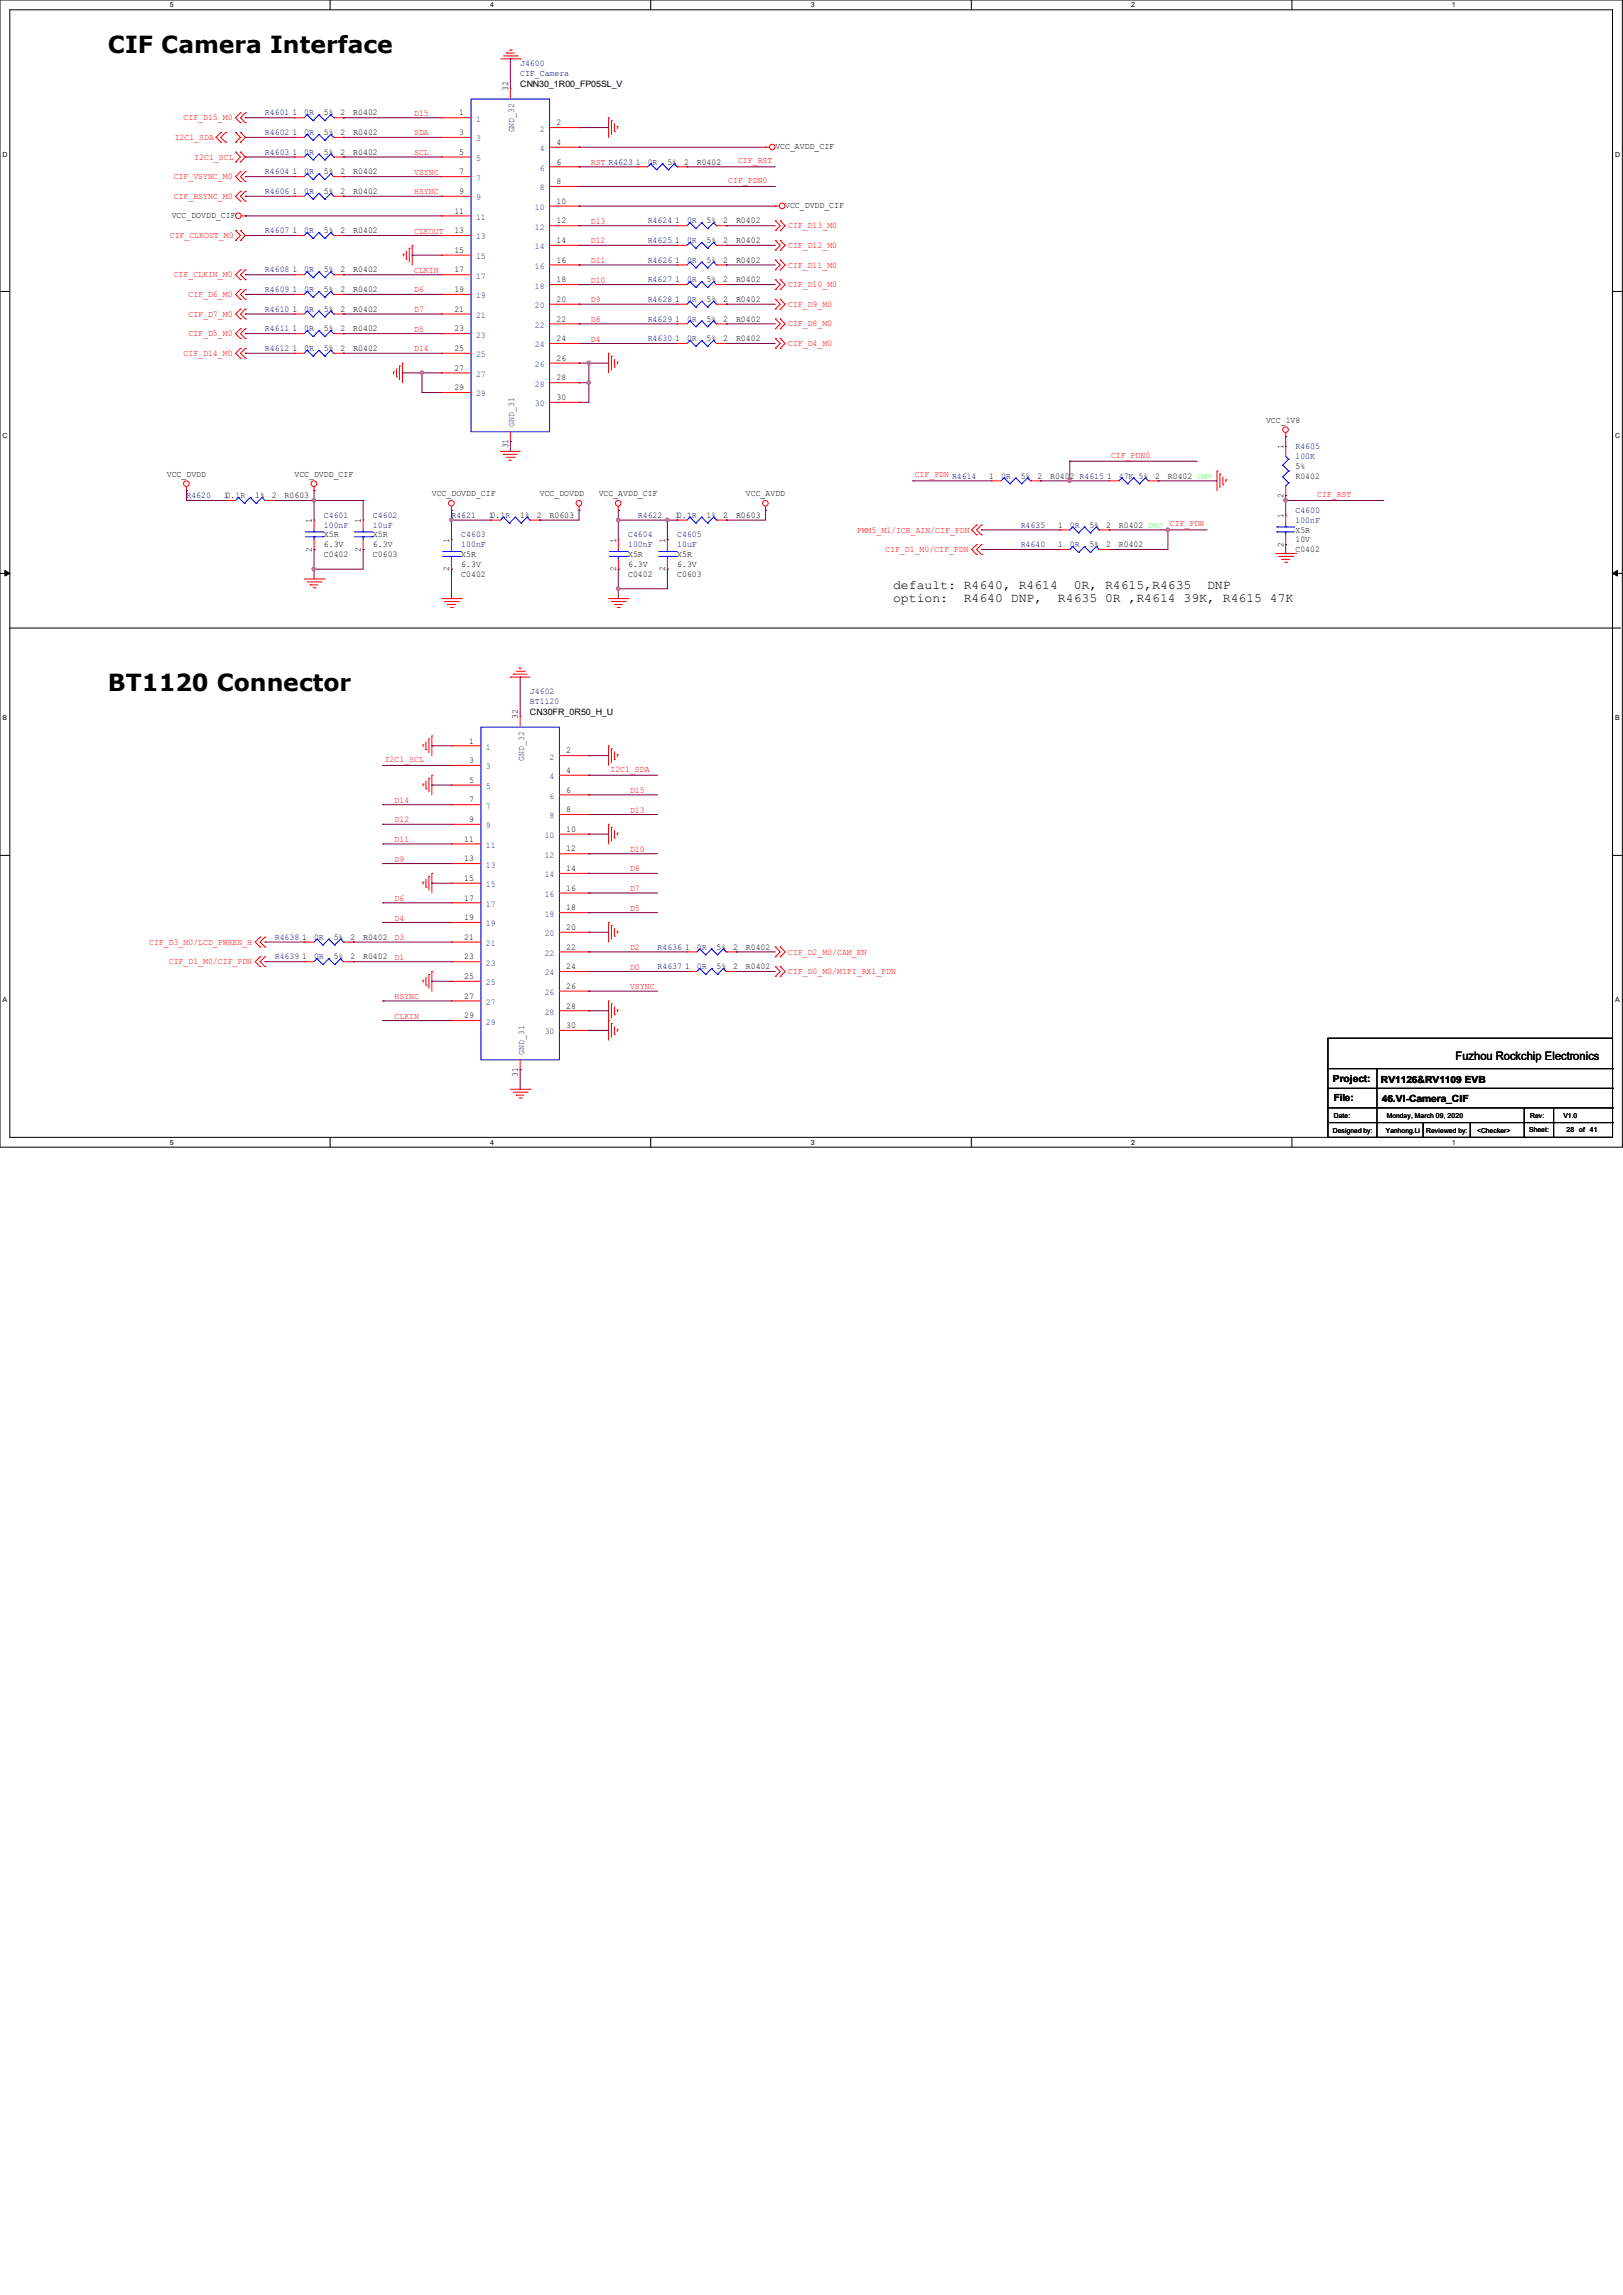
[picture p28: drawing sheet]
<svg xmlns="http://www.w3.org/2000/svg" width="210mm" height="297mm" viewBox="0 0 210 297" stroke-linecap="round" stroke-linejoin="round" font-family="sans-serif">
<defs><g id="words">
<g font-size="3">
<text x="14" y="6.9">CIF Camera Interface</text>
<text x="14" y="89.4">BT1120 Connector</text>
</g>
<g font-size="1.7">
<text x="115.6" y="76.2">default: R4640, R4614</text>
<text x="115.6" y="77.9">option:</text>
<text x="124.7" y="77.9">R4640 DNP,</text>
<text x="136.9" y="77.9">R4635 0R ,R4614 39K, R4615 47K</text>
<text x="138.9" y="76.2">0R, R4615,R4635</text>
<text x="156.2" y="76.2">DNP</text>
</g>
<text font-size="1.5" x="188.3" y="137.2">Fuzhou Rockchip Electronics</text>
<g font-size="1.3">
<text x="172.5" y="140">Project:</text>
<text x="172.6" y="142.5">File:</text>
<text x="178.7" y="140.1">RV1126&amp;RV1109 EVB</text>
<text x="178.8" y="142.7">46.VI-Camera_CIF</text>
</g>
<g font-size="1.1">
<text x="65.7" y="11.8" transform="rotate(-90 65.7 11.8)">32</text>
<text x="67.3" y="11.3">CNN30_1R00_FP05SL_V</text>
<text x="37.8" y="17.5">1</text>
<text x="37.8" y="14.9">1</text>
<text x="41.9" y="17.5">5%</text>
<text x="41.9" y="14.9">5%</text>
<text x="44.1" y="17.5">2</text>
<text x="44.1" y="14.9">2</text>
<text x="45.7" y="17.5">R0402</text>
<text x="45.7" y="14.9">R0402</text>
<text x="59.4" y="14.9">1</text>
<text x="59.4" y="17.5">3</text>
<text x="72" y="16.2">2</text>
<text x="37.8" y="22.6">1</text>
<text x="37.8" y="20">1</text>
<text x="41.9" y="22.6">5%</text>
<text x="41.9" y="20">5%</text>
<text x="44.1" y="22.6">2</text>
<text x="44.1" y="20">2</text>
<text x="45.7" y="22.6">R0402</text>
<text x="45.7" y="20">R0402</text>
<text x="59.4" y="20">5</text>
<text x="59.4" y="22.6">7</text>
<text x="72" y="18.8">4</text>
<text x="72" y="21.3">6</text>
<text x="72" y="23.8">8</text>
<text x="82.3" y="21.3">1</text>
<text x="86.4" y="21.3">5%</text>
<text x="88.5" y="21.3">2</text>
<text x="90.2" y="21.3">R0402</text>
<text x="100.3" y="19.3">VCC_AVDD_CIF</text>
<text x="22.2" y="28.2">VCC_DOVDD_CIF</text>
<text x="37.8" y="25.1">1</text>
<text x="41.9" y="25.1">5%</text>
<text x="44.1" y="25.1">2</text>
<text x="45.7" y="25.1">R0402</text>
<text x="58.8" y="27.6">11</text>
<text x="59.4" y="25.1">9</text>
<text x="72" y="26.4">10</text>
<text x="72" y="28.9">12</text>
<text x="87.4" y="28.9">1</text>
<text x="91.4" y="28.9">5%</text>
<text x="93.6" y="28.9">2</text>
<text x="95.2" y="28.9">R0402</text>
<text x="101.6" y="26.9">VCC_DVDD_CIF</text>
<text x="37.8" y="30.2">1</text>
<text x="37.8" y="35.3">1</text>
<text x="41.9" y="30.2">5%</text>
<text x="41.9" y="35.3">5%</text>
<text x="44.1" y="30.2">2</text>
<text x="44.1" y="35.3">2</text>
<text x="45.7" y="30.2">R0402</text>
<text x="45.7" y="35.3">R0402</text>
<text x="58.8" y="30.2">13</text>
<text x="58.8" y="32.7">15</text>
<text x="58.8" y="35.3">17</text>
<text x="72" y="31.5">14</text>
<text x="72" y="34">16</text>
<text x="87.4" y="31.5">1</text>
<text x="87.4" y="34">1</text>
<text x="91.4" y="31.5">5%</text>
<text x="91.4" y="34">5%</text>
<text x="93.6" y="31.5">2</text>
<text x="93.6" y="34">2</text>
<text x="95.2" y="31.5">R0402</text>
<text x="95.2" y="34">R0402</text>
<text x="37.8" y="37.8">1</text>
<text x="37.8" y="40.3">1</text>
<text x="41.9" y="37.8">5%</text>
<text x="41.9" y="40.3">5%</text>
<text x="44.1" y="37.8">2</text>
<text x="44.1" y="40.3">2</text>
<text x="45.7" y="37.8">R0402</text>
<text x="45.7" y="40.3">R0402</text>
<text x="58.8" y="37.8">19</text>
<text x="58.8" y="40.3">21</text>
<text x="72" y="36.5">18</text>
<text x="72" y="39.1">20</text>
<text x="72" y="41.6">22</text>
<text x="87.4" y="36.5">1</text>
<text x="87.4" y="39.1">1</text>
<text x="87.4" y="41.6">1</text>
<text x="91.4" y="36.5">5%</text>
<text x="91.4" y="39.1">5%</text>
<text x="91.4" y="41.6">5%</text>
<text x="93.6" y="36.5">2</text>
<text x="93.6" y="39.1">2</text>
<text x="93.6" y="41.6">2</text>
<text x="95.2" y="36.5">R0402</text>
<text x="95.2" y="39.1">R0402</text>
<text x="95.2" y="41.6">R0402</text>
<text x="37.8" y="42.9">1</text>
<text x="37.8" y="45.4">1</text>
<text x="41.9" y="42.9">5%</text>
<text x="41.9" y="45.4">5%</text>
<text x="44.1" y="42.9">2</text>
<text x="44.1" y="45.4">2</text>
<text x="45.7" y="42.9">R0402</text>
<text x="45.7" y="45.4">R0402</text>
<text x="58.8" y="42.9">23</text>
<text x="58.8" y="45.4">25</text>
<text x="58.8" y="48">27</text>
<text x="72" y="44.2">24</text>
<text x="72" y="46.7">26</text>
<text x="87.4" y="44.2">1</text>
<text x="91.4" y="44.2">5%</text>
<text x="93.6" y="44.2">2</text>
<text x="95.2" y="44.2">R0402</text>
<text x="58.8" y="50.5">29</text>
<text x="72" y="49.2">28</text>
<text x="72" y="51.8">30</text>
<text x="65.7" y="58" transform="rotate(-90 65.7 58)">31</text>
<text x="163.8" y="54.7">VCC_1V8</text>
<text x="166.1" y="58.2" transform="rotate(-90 166.1 58.2)">1</text>
<text x="21.6" y="61.7">VCC_DVDD</text>
<text x="29" y="64.5">10.1R</text>
<text x="33" y="64.5">1%</text>
<text x="35.2" y="64.5">2</text>
<text x="36.8" y="64.5">R0603</text>
<text x="38.1" y="61.7">VCC_DVDD_CIF</text>
<text x="55.9" y="64.2">VCC_DOVDD_CIF</text>
<text x="69.8" y="64.2">VCC_DOVDD</text>
<text x="77.5" y="64.2">VCC_AVDD_CIF</text>
<text x="96.5" y="64.2">VCC_AVDD</text>
<text x="128" y="61.9">1</text>
<text x="132.1" y="61.9">5%</text>
<text x="134.2" y="61.9">2</text>
<text x="135.9" y="61.9">R0402 R4615</text>
<text x="143.3" y="61.9">1</text>
<text x="149.5" y="61.9">2</text>
<text x="151.1" y="61.9">R0402 DNP</text>
<text x="166.1" y="64.4" transform="rotate(-90 166.1 64.4)">2</text>
<text x="167.6" y="61.9">R0402</text>
<text x="167.6" y="60.7">5%</text>
<text x="40.3" y="71.4" transform="rotate(-90 40.3 71.4)">2</text>
<text x="40.3" y="67.7" transform="rotate(-90 40.3 67.7)">1</text>
<text x="41.9" y="69.6">X5R</text>
<text x="41.9" y="70.8">6.3V</text>
<text x="46.7" y="71.4" transform="rotate(-90 46.7 71.4)">2</text>
<text x="46.7" y="67.7" transform="rotate(-90 46.7 67.7)">1</text>
<text x="48.3" y="69.6">X5R</text>
<text x="48.3" y="70.8">6.3V</text>
<text x="58.1" y="70.2" transform="rotate(-90 58.1 70.2)">1</text>
<text x="63.2" y="67">10.1R</text>
<text x="67.3" y="67">1%</text>
<text x="69.5" y="67">2</text>
<text x="71.1" y="67">R0603</text>
<text x="79.7" y="70.2" transform="rotate(-90 79.7 70.2)">1</text>
<text x="86.1" y="70.2" transform="rotate(-90 86.1 70.2)">1</text>
<text x="87.4" y="67">10.1R</text>
<text x="91.4" y="67">1%</text>
<text x="93.6" y="67">2</text>
<text x="95.2" y="67">R0603</text>
<text x="136.9" y="68.3">1</text>
<text x="136.9" y="70.8">1</text>
<text x="141" y="68.3">5%</text>
<text x="141" y="70.8">5%</text>
<text x="143.1" y="68.3">2</text>
<text x="143.1" y="70.8">2</text>
<text x="144.8" y="68.3">R0402 DNP</text>
<text x="144.8" y="70.8">R0402</text>
<text x="166.1" y="70.7" transform="rotate(-90 166.1 70.7)">2</text>
<text x="166.1" y="67.1" transform="rotate(-90 166.1 67.1)">1</text>
<text x="167.6" y="71.5">C0402</text>
<text x="167.6" y="68.9">X5R</text>
<text x="167.6" y="70.2">10V</text>
<text x="41.9" y="72.1">C0402</text>
<text x="48.3" y="72.1">C0603</text>
<text x="58.1" y="73.9" transform="rotate(-90 58.1 73.9)">2</text>
<text x="59.7" y="74.6">C0402</text>
<text x="59.7" y="72.1">X5R</text>
<text x="59.7" y="73.4">6.3V</text>
<text x="79.7" y="73.9" transform="rotate(-90 79.7 73.9)">2</text>
<text x="81.3" y="74.6">C0402</text>
<text x="81.3" y="72.1">X5R</text>
<text x="81.3" y="73.4">6.3V</text>
<text x="86.1" y="73.9" transform="rotate(-90 86.1 73.9)">2</text>
<text x="87.6" y="74.6">C0603</text>
<text x="87.6" y="72.1">X5R</text>
<text x="87.6" y="73.4">6.3V</text>
<text x="67" y="93.1" transform="rotate(-90 67 93.1)">32</text>
<text x="68.6" y="92.5">CN30FR_0R50_H_U</text>
<text x="60.7" y="96.2">1</text>
<text x="60.7" y="98.8">3</text>
<text x="60.7" y="101.3">5</text>
<text x="73.3" y="97.5">2</text>
<text x="73.3" y="100">4</text>
<text x="60.7" y="103.8">7</text>
<text x="60.7" y="106.4">9</text>
<text x="73.3" y="102.6">6</text>
<text x="73.3" y="105.1">8</text>
<text x="73.3" y="107.7">10</text>
<text x="60.1" y="108.9">11</text>
<text x="60.1" y="111.5">13</text>
<text x="73.3" y="110.2">12</text>
<text x="73.3" y="112.7">14</text>
<text x="60.1" y="114">15</text>
<text x="60.1" y="116.5">17</text>
<text x="60.1" y="119.1">19</text>
<text x="73.3" y="115.3">16</text>
<text x="73.3" y="117.8">18</text>
<text x="39.1" y="124.2">1</text>
<text x="39.1" y="121.6">1</text>
<text x="43.2" y="124.2">5%</text>
<text x="43.2" y="121.6">5%</text>
<text x="45.3" y="124.2">2</text>
<text x="45.3" y="121.6">2</text>
<text x="47" y="124.2">R0402</text>
<text x="47" y="121.6">R0402</text>
<text x="60.1" y="121.6">21</text>
<text x="60.1" y="124.2">23</text>
<text x="73.3" y="120.4">20</text>
<text x="73.3" y="122.9">22</text>
<text x="73.3" y="125.4">24</text>
<text x="88.6" y="122.9">1</text>
<text x="88.6" y="125.4">1</text>
<text x="92.7" y="122.9">5%</text>
<text x="92.7" y="125.4">5%</text>
<text x="94.9" y="122.9">2</text>
<text x="94.9" y="125.4">2</text>
<text x="96.5" y="122.9">R0402</text>
<text x="96.5" y="125.4">R0402</text>
<text x="60.1" y="126.7">25</text>
<text x="60.1" y="129.2">27</text>
<text x="60.1" y="131.8">29</text>
<text x="73.3" y="128">26</text>
<text x="73.3" y="130.5">28</text>
<text x="73.3" y="133.1">30</text>
<text x="67" y="139.3" transform="rotate(-90 67 139.3)">31</text>
</g>
<g font-size="1.1" fill="#000080">
<text x="67.3" y="8.6">J4600</text>
<text x="67.3" y="9.9">CIF_Camera</text>
<text x="34.3" y="17.5">R4602</text>
<text x="34.3" y="14.9">R4601</text>
<text x="39.4" y="17.5">0R</text>
<text x="39.4" y="14.9">0R</text>
<text x="34.3" y="22.6">R4604</text>
<text x="34.3" y="20">R4603</text>
<text x="39.4" y="22.6">0R</text>
<text x="39.4" y="20">0R</text>
<text x="83.8" y="21.3">0R</text>
<text x="34.3" y="25.1">R4606</text>
<text x="39.4" y="25.1">0R</text>
<text x="83.8" y="28.9">R4624</text>
<text x="88.9" y="28.9">0R</text>
<text x="34.3" y="30.2">R4607</text>
<text x="34.3" y="35.3">R4608</text>
<text x="39.4" y="30.2">0R</text>
<text x="39.4" y="35.3">0R</text>
<text x="83.8" y="31.5">R4625</text>
<text x="83.8" y="34">R4626</text>
<text x="88.9" y="31.5">0R</text>
<text x="88.9" y="34">0R</text>
<text x="34.3" y="37.8">R4609</text>
<text x="34.3" y="40.3">R4610</text>
<text x="39.4" y="37.8">0R</text>
<text x="39.4" y="40.3">0R</text>
<text x="83.8" y="36.5">R4627</text>
<text x="83.8" y="39.1">R4628</text>
<text x="83.8" y="41.6">R4629</text>
<text x="88.9" y="36.5">0R</text>
<text x="88.9" y="39.1">0R</text>
<text x="88.9" y="41.6">0R</text>
<text x="34.3" y="42.9">R4611</text>
<text x="34.3" y="45.4">R4612</text>
<text x="39.4" y="42.9">0R</text>
<text x="39.4" y="45.4">0R</text>
<text x="83.8" y="44.2">R4630</text>
<text x="88.9" y="44.2">0R</text>
<text x="167.6" y="58.1">R4605</text>
<text x="167.6" y="59.4">100K</text>
<text x="24.1" y="64.5">R4620</text>
<text x="129.5" y="61.9">0R</text>
<text x="144.8" y="61.9">47K 5%</text>
<text x="41.9" y="67">C4601</text>
<text x="41.9" y="68.3">100nF</text>
<text x="48.3" y="67">C4602</text>
<text x="48.3" y="68.3">10uF</text>
<text x="58.4" y="67">R4621</text>
<text x="59.7" y="69.6">C4603</text>
<text x="59.7" y="70.8">100nF</text>
<text x="81.3" y="69.6">C4604</text>
<text x="81.3" y="70.8">100nF</text>
<text x="82.5" y="67">R4622</text>
<text x="87.6" y="69.6">C4605</text>
<text x="87.6" y="70.8">10uF</text>
<text x="132.1" y="68.3">R4635</text>
<text x="132.1" y="70.8">R4640</text>
<text x="138.4" y="68.3">0R</text>
<text x="138.4" y="70.8">0R</text>
<text x="167.6" y="66.4">C4600</text>
<text x="167.6" y="67.7">100nF</text>
<text x="68.6" y="89.9">J4602</text>
<text x="68.6" y="91.1">BT1120</text>
<text x="35.6" y="124.2">R4639</text>
<text x="35.6" y="121.6">R4638</text>
<text x="40.6" y="124.2">0R</text>
<text x="40.6" y="121.6">0R</text>
<text x="85.1" y="122.9">R4636</text>
<text x="85.1" y="125.4">R4637</text>
<text x="90.2" y="122.9">0R</text>
<text x="90.2" y="125.4">0R</text>
</g>
<g font-size="1.1" fill="#f00">
<text x="23.7" y="15.6">CIF_D15_M0</text>
<text x="53.6" y="15">D15</text>
<text x="53.6" y="17.5">SDA</text>
<text x="22.5" y="23.2">CIF_VSYNC_M0</text>
<text x="22.6" y="18.1">I2C1_SDA</text>
<text x="25.1" y="20.7">I2C1_SCL</text>
<text x="53.6" y="22.6">VSYNC</text>
<text x="53.6" y="20.1">SCL</text>
<text x="76.5" y="21.3">RST R4623</text>
<text x="94.2" y="23.7">CIF_PDN0</text>
<text x="95.5" y="21.1">CIF_RST</text>
<text x="22.5" y="25.7">CIF_HSYNC_M0</text>
<text x="53.6" y="25.1">HSYNC</text>
<text x="76.5" y="29">D13</text>
<text x="102" y="29.5">CIF_D13_M0</text>
<text x="22" y="30.8">CIF_CLKOUT_M0</text>
<text x="22.5" y="35.9">CIF_CLKIN_M0</text>
<text x="53.6" y="30.2">CLKOUT</text>
<text x="53.6" y="35.3">CLKIN</text>
<text x="76.5" y="31.5">D12</text>
<text x="76.5" y="34">D11</text>
<text x="102" y="32.1">CIF_D12_M0</text>
<text x="102" y="34.6">CIF_D11_M0</text>
<text x="24.4" y="41">CIF_D7_M0</text>
<text x="24.4" y="38.4">CIF_D6_M0</text>
<text x="53.6" y="40.4">D7</text>
<text x="53.6" y="37.8">D6</text>
<text x="76.5" y="41.7">D8</text>
<text x="76.5" y="39.1">D9</text>
<text x="76.5" y="36.6">D10</text>
<text x="102" y="39.7">CIF_D9_M0</text>
<text x="102" y="37.2">CIF_D10_M0</text>
<text x="23.7" y="46.1">CIF_D14_M0</text>
<text x="24.4" y="43.5">CIF_D5_M0</text>
<text x="53.6" y="45.5">D14</text>
<text x="53.6" y="42.9">D5</text>
<text x="76.5" y="44.2">D4</text>
<text x="102" y="44.8">CIF_D4_M0</text>
<text x="102" y="42.2">CIF_D8_M0</text>
<text x="143.8" y="59.2">CIF_PDN0</text>
<text x="118.4" y="61.8">CIF_PDN R4614</text>
<text x="170.4" y="64.3">CIF_RST</text>
<text x="110.9" y="68.9">PWM5_M1/ICR_AIN/CIF_PDN</text>
<text x="114.6" y="71.5">CIF_D1_M0/CIF_PDN</text>
<text x="151.4" y="68.1">CIF_PDN</text>
<text x="49.8" y="98.6">I2C1_SCL</text>
<text x="79" y="99.9">I2C1_SDA</text>
<text x="51.1" y="103.9">D14</text>
<text x="51.1" y="106.4">D12</text>
<text x="81.5" y="102.6">D15</text>
<text x="81.5" y="105.2">D13</text>
<text x="51.1" y="109">D11</text>
<text x="51.1" y="111.5">D9</text>
<text x="81.5" y="110.2">D10</text>
<text x="81.5" y="112.8">D8</text>
<text x="51.1" y="116.6">D6</text>
<text x="51.1" y="119.1">D4</text>
<text x="81.5" y="115.3">D7</text>
<text x="81.5" y="117.9">D5</text>
<text x="19.3" y="122.3">CIF_D3_M0/LCD_PWREN_H</text>
<text x="21.8" y="124.8">CIF_D1_M0/CIF_PDN</text>
<text x="51.1" y="121.7">D3</text>
<text x="51.1" y="124.2">D1</text>
<text x="81.5" y="122.9">D2</text>
<text x="81.5" y="125.5">D0</text>
<text x="102" y="123.5">CIF_D2_M0/CAM_EN</text>
<text x="51.1" y="129.3">HSYNC</text>
<text x="51.1" y="131.8">CLKIN</text>
<text x="81.5" y="128">VSYNC</text>
<text x="102" y="126.1">CIF_D0_M0/MIPI_RX1_PDN</text>
</g>
<g font-size="1.1" fill="#004080">
<text x="61.6" y="15.7">1</text>
<text x="66.5" y="17.1" transform="rotate(-90 66.5 17.1)">GND_32</text>
<text x="69.8" y="17">2</text>
<text x="61.6" y="18.3">3</text>
<text x="61.6" y="20.8">5</text>
<text x="61.6" y="23.4">7</text>
<text x="69.8" y="19.6">4</text>
<text x="69.8" y="22.1">6</text>
<text x="61.6" y="25.9">9</text>
<text x="61.6" y="28.4">11</text>
<text x="69.2" y="27.2">10</text>
<text x="69.2" y="29.7">12</text>
<text x="69.8" y="24.6">8</text>
<text x="61.6" y="31">13</text>
<text x="61.6" y="33.5">15</text>
<text x="69.2" y="32.3">14</text>
<text x="69.2" y="34.8">16</text>
<text x="61.6" y="36.1">17</text>
<text x="61.6" y="38.6">19</text>
<text x="61.6" y="41.1">21</text>
<text x="69.2" y="37.3">18</text>
<text x="69.2" y="39.9">20</text>
<text x="61.6" y="43.7">23</text>
<text x="61.6" y="46.2">25</text>
<text x="69.2" y="42.4">22</text>
<text x="69.2" y="45">24</text>
<text x="69.2" y="47.5">26</text>
<text x="61.6" y="48.8">27</text>
<text x="61.6" y="51.3">29</text>
<text x="69.2" y="50">28</text>
<text x="69.2" y="52.6">30</text>
<text x="66.5" y="55.2" transform="rotate(-90 66.5 55.2)">GND_31</text>
<text x="62.9" y="97">1</text>
<text x="62.9" y="99.6">3</text>
<text x="67.8" y="98.4" transform="rotate(-90 67.8 98.4)">GND_32</text>
<text x="71.1" y="98.3">2</text>
<text x="71.1" y="100.8">4</text>
<text x="62.9" y="102.1">5</text>
<text x="62.9" y="104.7">7</text>
<text x="62.9" y="107.2">9</text>
<text x="71.1" y="103.4">6</text>
<text x="71.1" y="105.9">8</text>
<text x="62.9" y="109.7">11</text>
<text x="62.9" y="112.3">13</text>
<text x="70.5" y="108.5">10</text>
<text x="70.5" y="111">12</text>
<text x="70.5" y="113.5">14</text>
<text x="62.9" y="114.8">15</text>
<text x="62.9" y="117.4">17</text>
<text x="62.9" y="119.9">19</text>
<text x="70.5" y="116.1">16</text>
<text x="70.5" y="118.6">18</text>
<text x="62.9" y="122.4">21</text>
<text x="62.9" y="125">23</text>
<text x="70.5" y="121.2">20</text>
<text x="70.5" y="123.7">22</text>
<text x="62.9" y="127.5">25</text>
<text x="62.9" y="130.1">27</text>
<text x="70.5" y="126.2">24</text>
<text x="70.5" y="128.8">26</text>
<text x="70.5" y="131.3">28</text>
<text x="62.9" y="132.6">29</text>
<text x="67.8" y="136.5" transform="rotate(-90 67.8 136.5)">GND_31</text>
<text x="70.5" y="133.9">30</text>
</g>
<g font-size=".9">
<text x="22" y=".9">5</text>
<text x="63.4" y=".9">4</text>
<text x="104.9" y=".9">3</text>
<text x="146.4" y=".9">2</text>
<text x="187.9" y=".9">1</text>
<text x=".3" y="20.3">D</text>
<text x="209" y="20.3">D</text>
<text x=".3" y="56.7">C</text>
<text x="209" y="56.7">C</text>
<text x=".3" y="93.2">B</text>
<text x="209" y="93.2">B</text>
<text x=".3" y="129.7">A</text>
<text x="209" y="129.7">A</text>
<text x="22" y="148.1">5</text>
<text x="63.4" y="148.1">4</text>
<text x="104.9" y="148.1">3</text>
<text x="146.4" y="148.1">2</text>
<text x="172.5" y="146.6">Designed by:</text>
<text x="172.6" y="144.7">Date:</text>
<text x="179.3" y="146.6">Yanhong.Li</text>
<text x="179.5" y="144.7">Monday, March 09, 2020</text>
<text x="184.5" y="146.6">Reviewed by:</text>
<text x="187.9" y="148.1">1</text>
<text x="191.1" y="146.6">&lt;Checker&gt;</text>
<text x="197.9" y="146.5">Sheet:</text>
<text x="198" y="144.7">Rev:</text>
<text x="202.3" y="144.7">V1.0</text>
<text x="202.7" y="146.5">28</text>
<text x="204.3" y="146.5">of 41</text>
</g>
</g></defs>
<path d="M0 0h209.9v148.5h-209.9zM1.3 1.3h207.4v145.9h-207.4z" fill="none" stroke="#000" stroke-width=".13"/>
<g fill="#fff">
<path d="M22 .1h.5v1h-.5z"/>
<path d="M22 147.3h.5v1h-.5z"/>
</g>
<path d="M42.7 0v1.3M42.7 147.2v1.3" fill="none" stroke="#000" stroke-width=".13"/>
<g fill="#fff">
<path d="M63.4 .1h.5v1h-.5z"/>
<path d="M63.4 147.3h.5v1h-.5z"/>
</g>
<path d="M84.2 0v1.3M84.2 147.2v1.3" fill="none" stroke="#000" stroke-width=".13"/>
<g fill="#fff">
<path d="M104.9 .1h.5v1h-.5z"/>
<path d="M104.9 147.3h.5v1h-.5z"/>
</g>
<path d="M125.7 0v1.3M125.7 147.2v1.3" fill="none" stroke="#000" stroke-width=".13"/>
<g fill="#fff">
<path d="M146.4 .1h.5v1h-.5z"/>
<path d="M146.4 147.3h.5v1h-.5z"/>
</g>
<path d="M167.2 0v1.3M167.2 147.2v1.3" fill="none" stroke="#000" stroke-width=".13"/>
<g fill="#fff">
<path d="M187.9 .1h.5v1h-.5z"/>
<path d="M187.9 147.3h.5v1h-.5z"/>
<path d="M.3 19.5h.7v1h-.7z"/>
<path d="M209 19.5h.6v1h-.6z"/>
<path d="M.3 55.9h.7v1h-.7z"/>
<path d="M209 55.9h.6v1h-.6z"/>
</g>
<path d="M0 37.7h1.3M208.7 37.7h1.2" fill="none" stroke="#000" stroke-width=".13"/>
<g fill="#fff">
<path d="M.3 92.4h.6v1h-.6z"/>
<path d="M209 92.4h.6v1h-.6z"/>
</g>
<path d="M0 74.2h1.3M208.7 74.2h1.2" fill="none" stroke="#000" stroke-width=".13"/>
<path d="M.6 73.8l.7 .4-.7 .3zM208.7 74.2l.6-.4v.7z" fill="#000" stroke="#000" stroke-width=".13"/>
<g fill="#fff">
<path d="M.3 128.9h.6v1h-.6z"/>
<path d="M209 128.9h.5v1h-.5z"/>
</g>
<g fill="none" stroke="#000" stroke-width=".13">
<path d="M1.3 81.3h208.2M209.5 81.3h.1M0 110.7h1.3M208.7 110.7h1.2M171.8 134.4h36.9v12.8h-36.9zM171.8 138.3h36.9M178.2 138.3v8.9M208.7 138.3h.1M171.8 140.8h36.9M171.8 143.4h36.9M171.8 145.3h36.9M178.2 147.2h.1"/>
<path d="M184.1 147.2h.1M184.1 145.3v1.9M190.2 147.2h.1M190.2 145.3v1.9M197.2 147.2h.1M197.2 143.4v3.8M201 147.2h.1M201 143.4v3.8M208.7 140.8h.1M208.7 143.4h.1M208.7 145.3h.1"/>
</g>
<g fill="none" stroke="#f00" stroke-width=".13">
<path d="M28.6 18.4h.1M28.6 17.1h.1M28.6 17.1l-.7 .7 .7 .6M29.2 18.4h.1M29.2 17.1h.1M29.2 17.1l-.6 .7 .6 .6M30.5 19.7h.1M30.5 18.4h.1M30.5 17.1h.1M30.5 19.7l.6 .6-.6 .7M30.5 17.1l.6 .7-.6 .6M31.1 15.9h.1"/>
<path d="M31.1 14.6h.1M31.1 19.7h.1M31.1 17.1h.1M31.1 18.4h.1M31.1 14.6l-.6 .6 .6 .7M31.1 19.7l.6 .6-.6 .7M31.1 17.1l.6 .7-.6 .6M31.7 15.9h.1M31.7 14.6h.1M31.7 14.6l-.6 .6 .6 .7M38.1 17.8h.1M38.1 15.2h.1"/>
<path d="M38.1 17.8h1.3M38.1 15.2h1.3M43.2 17.8h1.2M43.2 15.2h1.2M44.4 17.8h.1M44.4 15.2h.1M57.1 15.2h.1M57.1 17.8h.1M57.1 17.8h3.9M57.1 15.2h3.9M64.8 7.6h2.5M65.2 7.2h1.7"/>
<path d="M65.5 6.9h.1M65.5 6.9h1M65.9 6.5h.3M66 11.4h.1M66 11.4v1.3M66.2 6.5h.1M66.9 7.2h.1M67.3 7.6h.1M71.1 19h3.8M71.1 16.5h3.8M74.9 16.5h.1M74.9 19h.1"/>
<path d="M78.7 15.2h.1M78.7 15.2v2.6M79.1 15.6h.1M79.1 15.6v1.8M79.5 17h.1M79.5 16v1M79.9 16.4h.1M79.9 16.4v.2M99.1 19h.1M99.1 19h.5M30.5 31.1h.1M30.5 29.8h.1"/>
<path d="M30.5 21h.1M30.5 29.8l.6 .7-.6 .6M31.1 38.7h.1M31.1 37.5h.1M31.1 23.5h.1M31.1 22.2h.1M31.1 26h.1M31.1 24.8h.1M31.1 29.8h.1M31.1 31.1h.1M31.1 36.2h.1M31.1 34.9h.1"/>
<path d="M31.1 21h.1M31.1 37.5l-.6 .6 .6 .6M31.1 22.2l-.6 .7 .6 .6M31.1 24.8l-.6 .6 .6 .6M31.1 29.8l.6 .7-.6 .6M31.1 34.9l-.6 .7 .6 .6M31.2 27.9h.5M31.7 27.9h.1M31.7 38.7h.1M31.7 37.5h.1M31.7 23.5h.1M31.7 22.2h.1"/>
<path d="M31.7 26h.1M31.7 24.8h.1M31.7 36.2h.1M31.7 34.9h.1M31.7 37.5l-.6 .6 .6 .6M31.7 22.2l-.6 .7 .6 .6M31.7 24.8l-.6 .6 .6 .6M31.7 34.9l-.6 .7 .6 .6M38.1 22.9h.1M38.1 30.5h.1M38.1 35.6h.1M38.1 38.1h.1"/>
<path d="M38.1 20.3h.1M38.1 25.4h.1M38.1 22.9h1.3M38.1 30.5h1.3M38.1 35.6h1.3M38.1 38.1h1.3M38.1 20.3h1.3M38.1 25.4h1.3M43.2 22.9h1.2M43.2 30.5h1.2M43.2 35.6h1.2M43.2 38.1h1.2"/>
<path d="M43.2 20.3h1.2M43.2 25.4h1.2M44.4 22.9h.1M44.4 30.5h.1M44.4 35.6h.1M44.4 38.1h.1M44.4 20.3h.1M44.4 25.4h.1M52.2 32.9h.1M52.2 32.9v.2M52.6 33.5h.1M52.6 32.5v1"/>
<path d="M53 32.1h.1M53 32.1v1.8M53.3 31.7h.1M53.3 31.7v2.6M57.1 20.3h.1M57.1 22.9h.1M57.1 25.4h.1M57.1 27.9h.1M57.1 30.5h.1M57.1 33h.1M57.1 35.6h.1M57.1 38.1h.1"/>
<path d="M57.1 27.9h3.9M57.1 22.9h3.9M57.1 30.5h3.9M57.1 35.6h3.9M57.1 38.1h3.9M57.1 20.3h3.9M57.1 25.4h3.9M57.1 33h3.9M71.1 26.7h3.8M71.1 31.7h3.8M71.1 34.3h3.8M71.1 36.8h3.8"/>
<path d="M71.1 39.4h3.8M71.1 21.6h3.8M71.1 29.2h3.8M71.1 24.1h3.8M74.9 21.6h.1M74.9 24.1h.1M74.9 26.7h.1M74.9 29.2h.1M74.9 31.7h.1M74.9 34.3h.1M74.9 36.8h.1M74.9 39.4h.1"/>
<path d="M82.5 21.6h.1M82.5 21.6h1.3M87.6 31.7h.1M87.6 34.3h.1M87.6 36.8h.1M87.6 39.4h.1M87.6 29.2h.1M87.6 31.7h1.3M87.6 34.3h1.3M87.6 36.8h1.3M87.6 39.4h1.3M87.6 21.6h1.3"/>
<path d="M87.6 29.2h1.3M88.9 21.6h.1M92.7 31.7h1.3M92.7 34.3h1.3M92.7 36.8h1.3M92.7 39.4h1.3M92.7 29.2h1.3M94 31.7h.1M94 34.3h.1M94 36.8h.1M94 39.4h.1M94 29.2h.1"/>
<path d="M100.3 26.7h.1M100.3 32.4h.1M100.3 31.1h.1M100.3 29.8h.1M100.3 28.6h.1M100.3 38.7h.1M100.3 34.9h.1M100.3 33.7h.1M100.3 37.5h.1M100.3 36.2h.1M100.3 26.7h.5M100.3 31.1l.7 .6-.7 .7"/>
<path d="M100.3 28.6l.7 .6-.7 .6M100.3 38.7l.7 .7-.7 .6M100.3 33.7l.7 .6-.7 .6M100.3 36.2l.7 .6-.7 .7M101 32.4h.1M101 31.1h.1M101 29.8h.1M101 28.6h.1M101 38.7h.1M101 34.9h.1M101 33.7h.1M101 37.5h.1"/>
<path d="M101 36.2h.1M101 31.1l.6 .6-.6 .7M101 28.6l.6 .6-.6 .6M101 38.7l.6 .7-.6 .6M101 33.7l.6 .6-.6 .6M101 36.2l.6 .6-.6 .7M31.1 46.4h.1M31.1 45.1h.1M31.1 43.8h.1M31.1 42.5h.1M31.1 41.3h.1M31.1 40h.1"/>
<path d="M31.1 45.1l-.6 .6 .6 .7M31.1 42.5l-.6 .7 .6 .6M31.1 40l-.6 .6 .6 .7M31.7 46.4h.1M31.7 45.1h.1M31.7 43.8h.1M31.7 42.5h.1M31.7 41.3h.1M31.7 40h.1M31.7 45.1l-.6 .6 .6 .7M31.7 42.5l-.6 .7 .6 .6M31.7 40l-.6 .6 .6 .7"/>
<path d="M38.1 43.2h.1M38.1 40.6h.1M38.1 45.7h.1M38.1 43.2h1.3M38.1 40.6h1.3M38.1 45.7h1.3M43.2 43.2h1.2M43.2 40.6h1.2M43.2 45.7h1.2M44.4 43.2h.1M44.4 40.6h.1M44.4 45.7h.1"/>
<path d="M50.9 48.1h.1M50.9 48.1v.3M51.3 48.8h.1M51.3 47.8v1M51.7 47.4h.1M51.7 47.4v1.7M52.1 47h.1M52.1 47v2.5M57.1 40.6h.1M57.1 43.2h.1M57.1 45.7h.1M57.1 48.3h.1"/>
<path d="M57.1 50.8h.1M57.1 43.2h3.9M57.1 40.6h3.9M57.1 45.7h3.9M57.1 48.3h3.9M57.1 50.8h3.9M64.8 58.4h.1M64.8 58.4h2.5M65.2 58.8h.1M65.2 58.8h1.7M65.5 59.2h1M65.9 59.6h.1"/>
<path d="M65.9 59.6h.3M66 57.1h.1M66 55.9v1.2M66.5 59.2h.1M71.1 44.4h3.8M71.1 41.9h3.8M71.1 47h3.8M71.1 49.5h3.8M71.1 52.1h3.8M74.9 41.9h.1M74.9 44.4h.1M74.9 47h.1"/>
<path d="M74.9 49.5h.1M74.9 52.1h.1M78.7 45.7h.1M78.7 45.7v2.6M79.1 46.1h.1M79.1 46.1v1.8M79.5 47.5h.1M79.5 46.5v1M79.9 46.9h.1M79.9 46.9v.2M87.6 44.4h.1M87.6 41.9h.1"/>
<path d="M87.6 44.4h1.3M87.6 41.9h1.3M92.7 44.4h1.3M92.7 41.9h1.3M94 44.4h.1M94 41.9h.1M100.3 45.1h.1M100.3 43.8h.1M100.3 42.5h.1M100.3 41.3h.1M100.3 40h.1M100.3 43.8l.7 .6-.7 .7"/>
<path d="M100.3 41.3l.7 .6-.7 .6M101 45.1h.1M101 43.8h.1M101 42.5h.1M101 41.3h.1M101 40h.1M101 43.8l.6 .6-.6 .7M101 41.3l.6 .6-.6 .6M166.4 56.5h.1M166.4 57.8h.1M166.4 56v.5M166.4 57.8v1.3"/>
<path d="M24.1 63.5h.1M24.1 63v.5M29.2 64.8h.1M29.2 64.8h1.3M34.3 64.8h1.3M35.6 64.8h.1M39.4 74.9h2.5M39.8 75.3h1.7M40.1 75.7h.1M40.1 75.7h1M40.5 76.1h.3M40.6 63.5h.1"/>
<path d="M40.6 67.3h.1M40.6 71.1h.1M40.6 63v.5M40.6 67.3v1.3M40.6 69.8v1.3M40.8 76.1h.1M41.5 75.3h.1M41.9 74.9h.1M47 67.3h.1M47 71.1h.1M47 67.3v1.3M47 69.8v1.3"/>
<path d="M57.1 77.5h2.6M57.5 77.9h1.8M57.9 78.2h.1M57.9 78.2h1M58.3 78.6h.2M58.4 66h.1M58.4 69.8h.1M58.4 73.7h.1M58.4 65.5v.5M58.4 69.8v1.3M58.4 72.4v1.3M58.5 78.6h.1"/>
<path d="M59.3 77.9h.1M59.7 77.5h.1M63.5 67.3h.1M63.5 67.3h1.3M68.6 67.3h1.2M69.8 67.3h.1M74.9 66h.1M74.9 65.5v.5M78.7 77.5h2.6M79.1 77.9h1.8M79.5 78.2h.1M79.5 78.2h1"/>
<path d="M79.9 78.6h.2M80 66h.1M80 69.8h.1M80 73.7h.1M80 65.5v.5M80 69.8v1.3M80 72.4v1.3M80.1 78.6h.1M80.9 77.9h.1M81.3 77.5h.1M86.4 69.8h.1M86.4 73.7h.1"/>
<path d="M86.4 69.8v1.3M86.4 72.4v1.3M87.6 67.3h.1M87.6 67.3h1.3M92.7 67.3h1.3M94 67.3h.1M99.1 66h.1M99.1 65.5v.5M126.4 69.2h.1M126.4 67.9h.1M126.4 71.8h.1M126.4 70.5h.1"/>
<path d="M126.4 67.9l-.7 .7 .7 .6M126.4 70.5l-.7 .6 .7 .7M127 69.2h.1M127 67.9h.1M127 71.8h.1M127 70.5h.1M127 67.9l-.6 .7 .6 .6M127 70.5l-.6 .6 .6 .7M128.3 62.2h.1M128.3 62.2h1.2M133.3 62.2h1.3M134.6 62.2h.1"/>
<path d="M137.2 68.6h.1M137.2 71.1h.1M137.2 68.6h1.2M137.2 71.1h1.2M142.2 68.6h1.3M142.2 71.1h1.3M143.5 68.6h.1M143.5 62.2h.1M143.5 71.1h.1M143.5 62.2h1.3M148.6 62.2h1.3M149.9 62.2h.1"/>
<path d="M157.5 61h.1M157.5 61v2.5M157.9 61.3h.1M157.9 61.3v1.8M158.2 62.7h.1M158.2 61.7v1M158.6 62.1h.1M158.6 62.1v.3M165.1 71.6h2.5M165.5 72h1.8M165.9 72.4h.1M165.9 72.4h1"/>
<path d="M166.2 72.8h.3M166.4 64.1h.1M166.4 66.7h.1M166.4 70.5h.1M166.4 62.9v1.2M166.4 66.7v1.2M166.4 69.2v1.3M166.5 72.8h.1M167.3 72h.1M167.6 71.6h.1M54.7 96.4h.1M54.7 96.4v.2"/>
<path d="M55.1 97h.1M55.1 96v1M55.5 95.6h.1M55.5 95.6v1.8M55.9 95.2h.1M55.9 95.2v2.6M58.4 96.5h.1M58.4 99.1h.1M58.4 96.5h3.8M58.4 99.1h3.8M66 87.6h.1M66 87.6h2.6"/>
<path d="M66.4 87.2h.1M66.4 87.2h1.8M66.8 86.9h1M67.2 86.5h.1M67.2 86.5h.2M67.3 92.7h.1M67.3 92.7v1.3M67.8 86.9h.1M72.4 97.8h3.8M76.2 97.8h.1M78.7 96.5h.1M78.7 96.5v2.6"/>
<path d="M79.1 96.9h.1M79.1 96.9v1.8M79.5 98.3h.1M79.5 97.3v1M79.9 97.7h.1M79.9 97.7v.2M54.7 101.5h.1M54.7 114.2h.1M54.7 101.5v.2M54.7 114.2v.2M55.1 102.1h.1M55.1 114.8h.1"/>
<path d="M55.1 101.1v1M55.1 113.8v1M55.5 100.7h.1M55.5 113.4h.1M55.5 100.7v1.8M55.5 113.4v1.8M55.9 100.3h.1M55.9 113h.1M55.9 100.3v2.6M55.9 113v2.6M58.4 101.6h.1M58.4 104.1h.1"/>
<path d="M58.4 106.7h.1M58.4 109.2h.1M58.4 111.8h.1M58.4 114.3h.1M58.4 116.8h.1M58.4 119.4h.1M58.4 101.6h3.8M58.4 104.1h3.8M58.4 106.7h3.8M58.4 109.2h3.8M58.4 111.8h3.8M58.4 114.3h3.8"/>
<path d="M58.4 116.8h3.8M58.4 119.4h3.8M72.4 100.3h3.8M72.4 102.9h3.8M72.4 105.4h3.8M72.4 107.9h3.8M72.4 110.5h3.8M72.4 113h3.8M72.4 115.6h3.8M72.4 118.1h3.8M76.2 100.3h.1M76.2 102.9h.1"/>
<path d="M76.2 105.4h.1M76.2 107.9h.1M76.2 110.5h.1M76.2 113h.1M76.2 115.6h.1M76.2 118.1h.1M78.7 106.7h.1M78.7 119.4h.1M78.7 106.7v2.5M78.7 119.4v2.5M79.1 107.1h.1M79.1 119.8h.1"/>
<path d="M79.1 107.1v1.7M79.1 119.8v1.7M79.5 108.5h.1M79.5 107.4v1.1M79.9 107.8h.1M79.9 107.8v.3M33.7 125.1h.1M33.7 123.8h.1M33.7 122.6h.1M33.7 121.3h.1M33.7 123.8l-.7 .7 .7 .6M33.7 121.3l-.7 .6 .7 .7"/>
<path d="M34.3 125.1h.1M34.3 123.8h.1M34.3 122.6h.1M34.3 121.3h.1M34.3 123.8l-.6 .7 .6 .6M34.3 121.3l-.6 .6 .6 .7M39.4 124.5h.1M39.4 121.9h.1M39.4 121.9h1.2M39.4 124.5h1.2M44.4 121.9h1.3M44.4 124.5h1.3"/>
<path d="M45.7 124.5h.1M45.7 121.9h.1M54.7 126.9h.1M54.7 126.9v.2M55.1 127.5h.1M55.1 126.5v1M55.5 126.1h.1M55.5 126.1v1.8M55.9 125.7h.1M55.9 125.7v2.6M58.4 121.9h.1M58.4 124.5h.1"/>
<path d="M58.4 127h.1M58.4 129.5h.1M58.4 132.1h.1M58.4 121.9h3.8M58.4 124.5h3.8M58.4 127h3.8M58.4 129.5h3.8M58.4 132.1h3.8M67.3 138.4h.1M67.3 137.2v1.2M72.4 120.6h3.8M72.4 123.2h3.8"/>
<path d="M72.4 125.7h3.8M72.4 128.3h3.8M72.4 130.8h3.8M72.4 133.3h3.8M76.2 120.6h.1M76.2 123.2h.1M76.2 125.7h.1M76.2 128.3h.1M76.2 130.8h.1M76.2 133.3h.1M78.7 129.5h.1M78.7 132.1h.1"/>
<path d="M78.7 129.5v5.1M79.1 129.9h.1M79.1 132.5h.1M79.1 129.9v1.8M79.1 132.5v1.7M79.5 121.2h.1M79.5 131.3h.1M79.5 133.9h.1M79.5 120.1v1.1M79.5 130.3v1M79.5 132.8v1.1M79.9 120.5h.1"/>
<path d="M79.9 130.7h.1M79.9 133.2h.1M79.9 120.5v.3M79.9 130.7v.2M79.9 133.2v.3M88.9 123.2h.1M88.9 125.7h.1M88.9 123.2h1.3M88.9 125.7h1.3M94 123.2h1.2M94 125.7h1.2M95.2 123.2h.1"/>
<path d="M95.2 125.7h.1M100.3 126.4h.1M100.3 125.1h.1M100.3 123.8h.1M100.3 122.6h.1M100.3 125.1l.7 .6-.7 .7M100.3 122.6l.7 .6-.7 .6M101 126.4h.1M101 125.1h.1M101 123.8h.1M101 122.6h.1M101 125.1l.6 .6-.6 .7"/>
<path d="M101 122.6l.6 .6-.6 .6M66 141h2.6M66.4 141.4h1.8M66.8 141.7h.1M66.8 141.7h1M67.2 142.1h.2M67.4 142.1h.1M68.2 141.4h.1M68.6 141h.1"/>
<circle cx="99.9" cy="19" r=".36"/>
<circle cx="30.8" cy="27.9" r=".36"/>
<circle cx="101.2" cy="26.6" r=".36"/>
<circle cx="166.3" cy="55.6" r=".36"/>
<circle cx="24.1" cy="62.6" r=".36"/>
<circle cx="40.6" cy="62.6" r=".36"/>
<circle cx="58.4" cy="65.1" r=".36"/>
<circle cx="74.9" cy="65.1" r=".36"/>
<circle cx="80" cy="65.1" r=".36"/>
<circle cx="99" cy="65.1" r=".36"/>
</g>
<g fill="none" stroke="#00f" stroke-width=".13">
<path d="M39.8 19.9h.1M39.8 17.4h.1M39.8 14.9h.1M39.8 19.9l-.4 .4M39.8 19.9l.7 .8M39.8 17.4l-.4 .4M39.8 17.4l.7 .8M39.8 14.9l-.4 .3M39.8 14.9l.7 .7M40.5 18.2h.1M40.5 15.6h.1M41.3 19.9h.1"/>
<path d="M41.3 17.4h.1M41.3 14.9h.1M41.3 19.9l-.8 .8M41.3 19.9l.7 .8M41.3 17.4l-.8 .8M41.3 17.4l.7 .8M41.3 14.9l-.8 .7M41.3 14.9l.7 .7M42 18.2h.1M42 15.6h.1M42.8 19.9h.1M42.8 17.4h.1"/>
<path d="M42.8 14.9h.1M42.8 19.9l-.8 .8M42.8 19.9l.4 .4M42.8 17.4l-.8 .8M42.8 17.4l.4 .4M42.8 14.9l-.8 .7M42.8 14.9l.4 .3M43.2 17.8h.1M43.2 15.2h.1M61 12.8h10.1v43.1h-10.1zM39.8 22.5h.1M39.8 30.1h.1"/>
<path d="M39.8 35.2h.1M39.8 37.7h.1M39.8 25h.1M39.8 22.5l-.4 .4M39.8 22.5l.7 .7M39.8 30.1l-.4 .4M39.8 30.1l.7 .8M39.8 35.2l-.4 .4M39.8 35.2l.7 .7M39.8 37.7l-.4 .4M39.8 37.7l.7 .8M39.8 25l-.4 .4"/>
<path d="M39.8 25l.7 .8M40.5 23.2h.1M40.5 30.9h.1M40.5 35.9h.1M40.5 38.5h.1M40.5 20.7h.1M40.5 25.8h.1M41.3 22.5h.1M41.3 30.1h.1M41.3 35.2h.1M41.3 37.7h.1M41.3 25h.1"/>
<path d="M41.3 22.5l-.8 .7M41.3 22.5l.7 .7M41.3 30.1l-.8 .8M41.3 30.1l.7 .8M41.3 35.2l-.8 .7M41.3 35.2l.7 .7M41.3 37.7l-.8 .8M41.3 37.7l.7 .8M41.3 25l-.8 .8M41.3 25l.7 .8M42 23.2h.1M42 30.9h.1"/>
<path d="M42 35.9h.1M42 38.5h.1M42 20.7h.1M42 25.8h.1M42.8 22.5h.1M42.8 30.1h.1M42.8 35.2h.1M42.8 37.7h.1M42.8 25h.1M42.8 22.5l-.8 .7M42.8 22.5l.4 .4M42.8 30.1l-.8 .8"/>
<path d="M42.8 30.1l.4 .4M42.8 35.2l-.8 .7M42.8 35.2l.4 .4M42.8 37.7l-.8 .8M42.8 37.7l.4 .4M42.8 25l-.8 .8M42.8 25l.4 .4M43.2 22.9h.1M43.2 30.5h.1M43.2 35.6h.1M43.2 38.1h.1M43.2 20.3h.1"/>
<path d="M43.2 25.4h.1M84.2 21.2h.1M84.2 21.2l-.4 .4M84.2 21.2l.8 .8M85 22h.1M85.7 21.2h.1M85.7 21.2l-.7 .8M85.7 21.2l.8 .8M86.5 22h.1M87.2 21.2h.1M87.2 21.2l-.7 .8M87.2 21.2l.4 .4"/>
<path d="M87.6 21.6h.1M89.3 31.4h.1M89.3 33.9h.1M89.3 36.4h.1M89.3 39h.1M89.3 28.8h.1M89.3 31.4l-.4 .3M89.3 31.4l.7 .7M89.3 33.9l-.4 .4M89.3 33.9l.7 .8M89.3 36.4l-.4 .4M89.3 36.4l.7 .8"/>
<path d="M89.3 39l-.4 .4M89.3 39l.7 .8M89.3 28.8l-.4 .4M89.3 28.8l.7 .8M90 32.1h.1M90 34.7h.1M90 37.2h.1M90 39.8h.1M90 29.6h.1M90.8 31.4h.1M90.8 33.9h.1M90.8 36.4h.1"/>
<path d="M90.8 39h.1M90.8 28.8h.1M90.8 31.4l-.8 .7M90.8 31.4l.8 .7M90.8 33.9l-.8 .8M90.8 33.9l.8 .8M90.8 36.4l-.8 .8M90.8 36.4l.8 .8M90.8 39l-.8 .8M90.8 39l.8 .8M90.8 28.8l-.8 .8M90.8 28.8l.8 .8"/>
<path d="M91.6 32.1h.1M91.6 34.7h.1M91.6 37.2h.1M91.6 39.8h.1M91.6 29.6h.1M92.3 31.4h.1M92.3 33.9h.1M92.3 36.4h.1M92.3 39h.1M92.3 28.8h.1M92.3 31.4l-.7 .7M92.3 31.4l.4 .3"/>
<path d="M92.3 33.9l-.7 .8M92.3 33.9l.4 .4M92.3 36.4l-.7 .8M92.3 36.4l.4 .4M92.3 39l-.7 .8M92.3 39l.4 .4M92.3 28.8l-.7 .8M92.3 28.8l.4 .4M92.7 31.7h.1M92.7 34.3h.1M92.7 36.8h.1M92.7 39.4h.1"/>
<path d="M92.7 29.2h.1M39.8 42.8h.1M39.8 40.3h.1M39.8 45.3h.1M39.8 42.8l-.4 .4M39.8 42.8l.7 .8M39.8 40.3l-.4 .3M39.8 40.3l.7 .7M39.8 45.3l-.4 .4M39.8 45.3l.7 .8M40.5 43.6h.1M40.5 41h.1"/>
<path d="M40.5 46.1h.1M41.3 42.8h.1M41.3 40.3h.1M41.3 45.3h.1M41.3 42.8l-.8 .8M41.3 42.8l.7 .8M41.3 40.3l-.8 .7M41.3 40.3l.7 .7M41.3 45.3l-.8 .8M41.3 45.3l.7 .8M42 43.6h.1M42 41h.1"/>
<path d="M42 46.1h.1M42.8 42.8h.1M42.8 40.3h.1M42.8 45.3h.1M42.8 42.8l-.8 .8M42.8 42.8l.4 .4M42.8 40.3l-.8 .7M42.8 40.3l.4 .3M42.8 45.3l-.8 .8M42.8 45.3l.4 .4M43.2 43.2h.1M43.2 40.6h.1"/>
<path d="M43.2 45.7h.1M89.3 44.1h.1M89.3 41.5h.1M89.3 44.1l-.4 .3M89.3 44.1l.7 .7M89.3 41.5l-.4 .4M89.3 41.5l.7 .8M90 44.8h.1M90 42.3h.1M90.8 44.1h.1M90.8 41.5h.1M90.8 44.1l-.8 .7"/>
<path d="M90.8 44.1l.8 .7M90.8 41.5l-.8 .8M90.8 41.5l.8 .8M91.6 44.8h.1M91.6 42.3h.1M92.3 44.1h.1M92.3 41.5h.1M92.3 44.1l-.7 .7M92.3 44.1l.4 .3M92.3 41.5l-.7 .8M92.3 41.5l.4 .4M92.7 44.4h.1"/>
<path d="M92.7 41.9h.1M166.4 59.1l.4 .3M166.8 59.4h.1M166.8 59.4l-.8 .8M30.9 64.4h.1M30.9 64.4l-.4 .4M30.9 64.4l.7 .8M31.6 65.2h.1M32.4 64.4h.1M32.4 64.4l-.8 .8M32.4 64.4l.7 .8M33.1 65.2h.1"/>
<path d="M33.9 64.4h.1M33.9 64.4l-.8 .8M33.9 64.4l.4 .4M34.3 64.8h.1M39.5 69.5h2.3M39.5 68.8h2.3M40.6 68.8h.1M40.6 69.5h.1M40.6 68.6v.2M40.6 69.5v.3M41.8 69.5h.1M41.8 68.8h.1"/>
<path d="M45.8 69.5h2.3M45.8 68.8h2.3M47 68.8h.1M47 69.5h.1M47 68.6v.2M47 69.5v.3M48.1 69.5h.1M48.1 68.8h.1M57.3 72h2.3M57.3 71.4h2.3M58.4 71.4h.1M58.4 72h.1"/>
<path d="M58.4 71.1v.3M58.4 72v.4M59.6 72h.1M59.6 71.4h.1M65.2 66.9h.1M65.2 66.9l-.4 .4M65.2 66.9l.7 .8M65.9 67.7h.1M66.7 66.9h.1M66.7 66.9l-.8 .8M66.7 66.9l.7 .8M67.4 67.7h.1"/>
<path d="M68.2 66.9h.1M68.2 66.9l-.8 .8M68.2 66.9l.4 .4M68.6 67.3h.1M78.9 72h2.3M78.9 71.4h2.3M80 71.4h.1M80 72h.1M80 71.1v.3M80 72v.4M81.2 72h.1M81.2 71.4h.1"/>
<path d="M85.2 72h2.3M85.2 71.4h2.3M86.4 71.4h.1M86.4 72h.1M86.4 71.1v.3M86.4 72v.4M87.5 72h.1M87.5 71.4h.1M89.3 66.9h.1M89.3 66.9l-.4 .4M89.3 66.9l.7 .8M90 67.7h.1"/>
<path d="M90.8 66.9h.1M90.8 66.9l-.8 .8M90.8 66.9l.8 .8M91.6 67.7h.1M92.3 66.9h.1M92.3 66.9l-.7 .8M92.3 66.9l.4 .4M92.7 67.3h.1M129.9 61.8h.1M129.9 61.8l-.4 .4M129.9 61.8l.8 .8M130.7 62.6h.1"/>
<path d="M131.4 61.8h.1M131.4 61.8l.8 .8M131.4 61.8l-.7 .8M132.2 62.6h.1M133 61.8h.1M133 61.8l-.8 .8M133 61.8l.3 .4M133.3 62.2h.1M138.8 68.2h.1M138.8 70.7h.1M138.8 68.2l-.4 .4M138.8 68.2l.8 .8"/>
<path d="M138.8 70.7l-.4 .4M138.8 70.7l.8 .8M139.6 69h.1M139.6 71.5h.1M140.3 68.2h.1M140.3 70.7h.1M140.3 68.2l-.7 .8M140.3 68.2l.8 .8M140.3 70.7l-.7 .8M140.3 70.7l.8 .8M141.1 69h.1M141.1 71.5h.1"/>
<path d="M141.9 68.2h.1M141.9 70.7h.1M141.9 68.2l-.8 .8M141.9 68.2l.3 .4M141.9 70.7l-.8 .8M141.9 70.7l.3 .4M142.2 68.6h.1M142.2 71.1h.1M145.2 61.8h.1M145.2 61.8l-.4 .4M145.2 61.8l.7 .8M145.9 62.6h.1"/>
<path d="M146.7 61.8h.1M146.7 61.8l-.8 .8M146.7 61.8l.7 .8M147.4 62.6h.1M148.2 61.8h.1M148.2 61.8l-.8 .8M148.2 61.8l.4 .4M148.6 62.2h.1M165.2 68.8h.1M165.2 68.2h.1M165.2 68.8h2.3M165.2 68.2h2.3"/>
<path d="M166 60.2h.1M166 61.7h.1M166 60.2l.8 .8M166 61.7l.8 .8M166.4 62.9h.1M166.4 68.2h.1M166.4 68.8h.1M166.4 67.9v.3M166.4 68.8v.4M166.8 61h.1M166.8 62.5h.1M166.8 61l-.8 .7"/>
<path d="M166.8 62.5l-.4 .4M62.2 94.1h10.2v43.1h-10.2zM41 124.1h.1M41 121.5h.1M41 124.1l-.4 .4M41 124.1l.8 .7M41 121.5l-.4 .4M41 121.5l.8 .8M41.8 124.8h.1M41.8 122.3h.1M42.5 124.1h.1M42.5 121.5h.1"/>
<path d="M42.5 124.1l-.7 .7M42.5 124.1l.8 .7M42.5 121.5l-.7 .8M42.5 121.5l.8 .8M43.3 124.8h.1M43.3 122.3h.1M44.1 124.1h.1M44.1 121.5h.1M44.1 124.1l-.8 .7M44.1 124.1l.3 .4M44.1 121.5l-.8 .8M44.1 121.5l.3 .4"/>
<path d="M44.4 124.5h.1M44.4 121.9h.1M90.6 122.8h.1M90.6 125.3h.1M90.6 122.8l-.4 .4M90.6 122.8l.7 .8M90.6 125.3l-.4 .4M90.6 125.3l.7 .8M91.3 123.6h.1M91.3 126.1h.1M92.1 122.8h.1M92.1 125.3h.1"/>
<path d="M92.1 122.8l-.8 .8M92.1 122.8l.7 .8M92.1 125.3l-.8 .8M92.1 125.3l.7 .8M92.8 123.6h.1M92.8 126.1h.1M93.6 122.8h.1M93.6 125.3h.1M93.6 122.8l-.8 .8M93.6 122.8l.4 .4M93.6 125.3l-.8 .8M93.6 125.3l.4 .4"/>
<path d="M94 123.2h.1M94 125.7h.1"/>
</g>
<g fill="none" stroke="#800040" stroke-width=".13">
<path d="M31.7 17.8h.1M31.7 15.2h.1M31.7 15.2h6.4M31.7 17.8h6.4M44.4 15.2h.1M44.4 17.8h.1M44.4 15.2h12.7M44.4 17.8h12.7M66 7.6h.1M66 7.6v3.8M74.9 16.5h.1M74.9 19h.1"/>
<path d="M74.9 16.5h3.8M74.9 19h24.2M31.7 20.3h.1M31.7 22.9h.1M31.7 25.4h.1M31.7 30.5h.1M31.7 35.6h.1M31.7 38.1h.1M31.7 27.9h.1M31.7 38.1h6.4M31.7 22.9h6.4M31.7 25.4h6.4"/>
<path d="M31.7 30.5h6.4M31.7 35.6h6.4M31.7 20.3h6.4M31.7 27.9h25.4M44.4 38.1h.1M44.4 22.9h.1M44.4 25.4h.1M44.4 30.5h.1M44.4 35.6h.1M44.4 20.3h.1M44.4 38.1h12.7M44.4 22.9h12.7"/>
<path d="M44.4 25.4h12.7M44.4 30.5h12.7M44.4 35.6h12.7M44.4 20.3h12.7M53.3 33h.1M53.3 33h3.8M74.9 31.7h.1M74.9 29.2h.1M74.9 21.6h.1M74.9 24.1h.1M74.9 26.7h.1M74.9 39.4h.1"/>
<path d="M74.9 34.3h.1M74.9 36.8h.1M74.9 21.6h7.6M74.9 31.7h12.7M74.9 29.2h12.7M74.9 24.1h25.4M74.9 26.7h25.4M74.9 39.4h12.7M74.9 34.3h12.7M74.9 36.8h12.7M88.9 21.6h.1M88.9 21.6h11.4"/>
<path d="M94 29.2h.1M94 31.7h.1M94 34.3h.1M94 36.8h.1M94 39.4h.1M94 31.7h6.3M94 29.2h6.3M94 39.4h6.3M94 34.3h6.3M94 36.8h6.3M31.7 40.6h.1M31.7 43.2h.1"/>
<path d="M31.7 45.7h.1M31.7 45.7h6.4M31.7 43.2h6.4M31.7 40.6h6.4M44.4 45.7h.1M44.4 43.2h.1M44.4 40.6h.1M44.4 45.7h12.7M44.4 43.2h12.7M44.4 40.6h12.7M52.1 48.3h.1M52.1 48.3h5"/>
<path d="M54.6 50.8h.1M54.6 48.3h.1M54.6 50.8h2.5M54.6 48.3v2.5M66 57.1h.1M66 57.1v1.3M74.9 44.4h.1M74.9 41.9h.1M74.9 47h.1M74.9 49.5h.1M74.9 52.1h.1M74.9 44.4h12.7"/>
<path d="M74.9 41.9h12.7M74.9 47h3.8M74.9 49.5h1.3M76.2 47h.1M76.2 49.5h.1M76.2 47v5.1h-1.3M94 41.9h.1M94 44.4h.1M94 44.4h6.3M94 41.9h6.3M138.4 59.7h.1M138.4 59.7v2.5"/>
<path d="M138.4 59.7h16.5M166.4 56.5h.1M166.4 56.5v1.3M24.1 64.8h.1M24.1 63.5h.1M24.1 64.8h5.1M24.1 63.5v1.3M35.6 64.8h.1M35.6 64.8h11.4M40.6 63.5h.1M40.6 64.8h.1M40.6 71.1h.1"/>
<path d="M40.6 73.7h.1M40.6 63.5v3.8M40.6 71.1v3.8M47 64.8h.1M47 71.1h.1M47 64.8v2.5M47 71.1v2.6h-6.4M58.4 67.3h.1M58.4 66h.1M58.4 73.7h.1M58.4 67.3h5.1M58.4 66v3.8"/>
<path d="M58.4 73.7v3.8M69.8 67.3h.1M74.9 66h.1M74.9 66v1.3h-5.1M80 66h.1M80 67.3h.1M80 73.7h.1M80 76.2h.1M80 67.3h7.6M80 66v3.8M80 73.7v3.8M86.4 69.8h.1"/>
<path d="M86.4 67.3h.1M86.4 73.7h.1M86.4 67.3v2.5M86.4 73.7v2.5h-6.4M87.6 67.3h.1M94 67.3h.1M99.1 66h.1M99.1 66v1.3h-5.1M118.1 62.2h.1M118.1 62.2h10.2M127 68.6h.1M127 71.1h.1"/>
<path d="M127 68.6h10.2M127 71.1h10.2M134.6 62.2h.1M134.6 62.2h8.9M138.4 62.2h.1M143.5 68.6h.1M143.5 71.1h.1M143.5 68.6h12.7M149.9 62.2h.1M149.9 62.2h7.6M151.1 68.6h.1M151.1 68.6v2.5h-7.6"/>
<path d="M166.4 64.1h.1M166.4 64.8h.1M166.4 70.5h.1M166.4 64.1v2.6M166.4 70.5v1.1M166.4 64.8h12.7M49.5 99.1h.1M49.5 99.1h8.9M55.9 96.5h.1M55.9 96.5h2.5M67.3 87.6h.1M67.3 87.6v5.1"/>
<path d="M76.2 97.8h.1M76.2 97.8h2.5M49.5 104.1h.1M49.5 106.7h.1M49.5 109.2h.1M49.5 111.8h.1M49.5 116.8h.1M49.5 119.4h.1M49.5 104.1h8.9M49.5 106.7h8.9M49.5 109.2h8.9M49.5 111.8h8.9"/>
<path d="M49.5 116.8h8.9M49.5 119.4h8.9M55.9 101.6h.1M55.9 114.3h.1M55.9 101.6h2.5M55.9 114.3h2.5M76.2 100.3h.1M76.2 102.9h.1M76.2 105.4h.1M76.2 107.9h.1M76.2 110.5h.1M76.2 113h.1"/>
<path d="M76.2 115.6h.1M76.2 118.1h.1M76.2 100.3h8.9M76.2 102.9h8.9M76.2 105.4h8.9M76.2 107.9h2.5M76.2 110.5h8.9M76.2 113h8.9M76.2 115.6h8.9M76.2 118.1h8.9M34.3 124.5h.1M34.3 121.9h.1"/>
<path d="M34.3 121.9h5.1M34.3 124.5h5.1M45.7 121.9h.1M45.7 124.5h.1M45.7 121.9h12.7M45.7 124.5h12.7M49.5 129.5h.1M49.5 132.1h.1M49.5 129.5h8.9M49.5 132.1h8.9M55.9 127h.1M55.9 127h2.5"/>
<path d="M67.3 138.4h.1M67.3 138.4v2.6M76.2 120.6h.1M76.2 123.2h.1M76.2 125.7h.1M76.2 128.3h.1M76.2 130.8h.1M76.2 133.3h.1M76.2 120.6h2.5M76.2 123.2h12.7M76.2 125.7h12.7M76.2 128.3h8.9"/>
<path d="M76.2 130.8h2.5M76.2 133.3h2.5M95.2 125.7h.1M95.2 123.2h.1M95.2 123.2h5.1M95.2 125.7h5.1"/>
</g>
<g fill="#f0f" stroke="#f0f" stroke-width=".13">
<circle cx="166.3" cy="64.7" r=".23"/>
<circle cx="138.4" cy="62.2" r=".23"/>
<circle cx="80" cy="67.3" r=".23"/>
<circle cx="86.3" cy="67.3" r=".23"/>
<circle cx="80" cy="76.2" r=".23"/>
<circle cx="40.6" cy="64.7" r=".23"/>
<circle cx="40.6" cy="73.6" r=".23"/>
<circle cx="58.4" cy="67.3" r=".23"/>
<circle cx="151.1" cy="68.6" r=".23"/>
<circle cx="76.2" cy="49.5" r=".23"/>
<circle cx="76.2" cy="47" r=".23"/>
<circle cx="54.6" cy="48.2" r=".23"/>
</g>
<use href="#words"/>
</svg>
